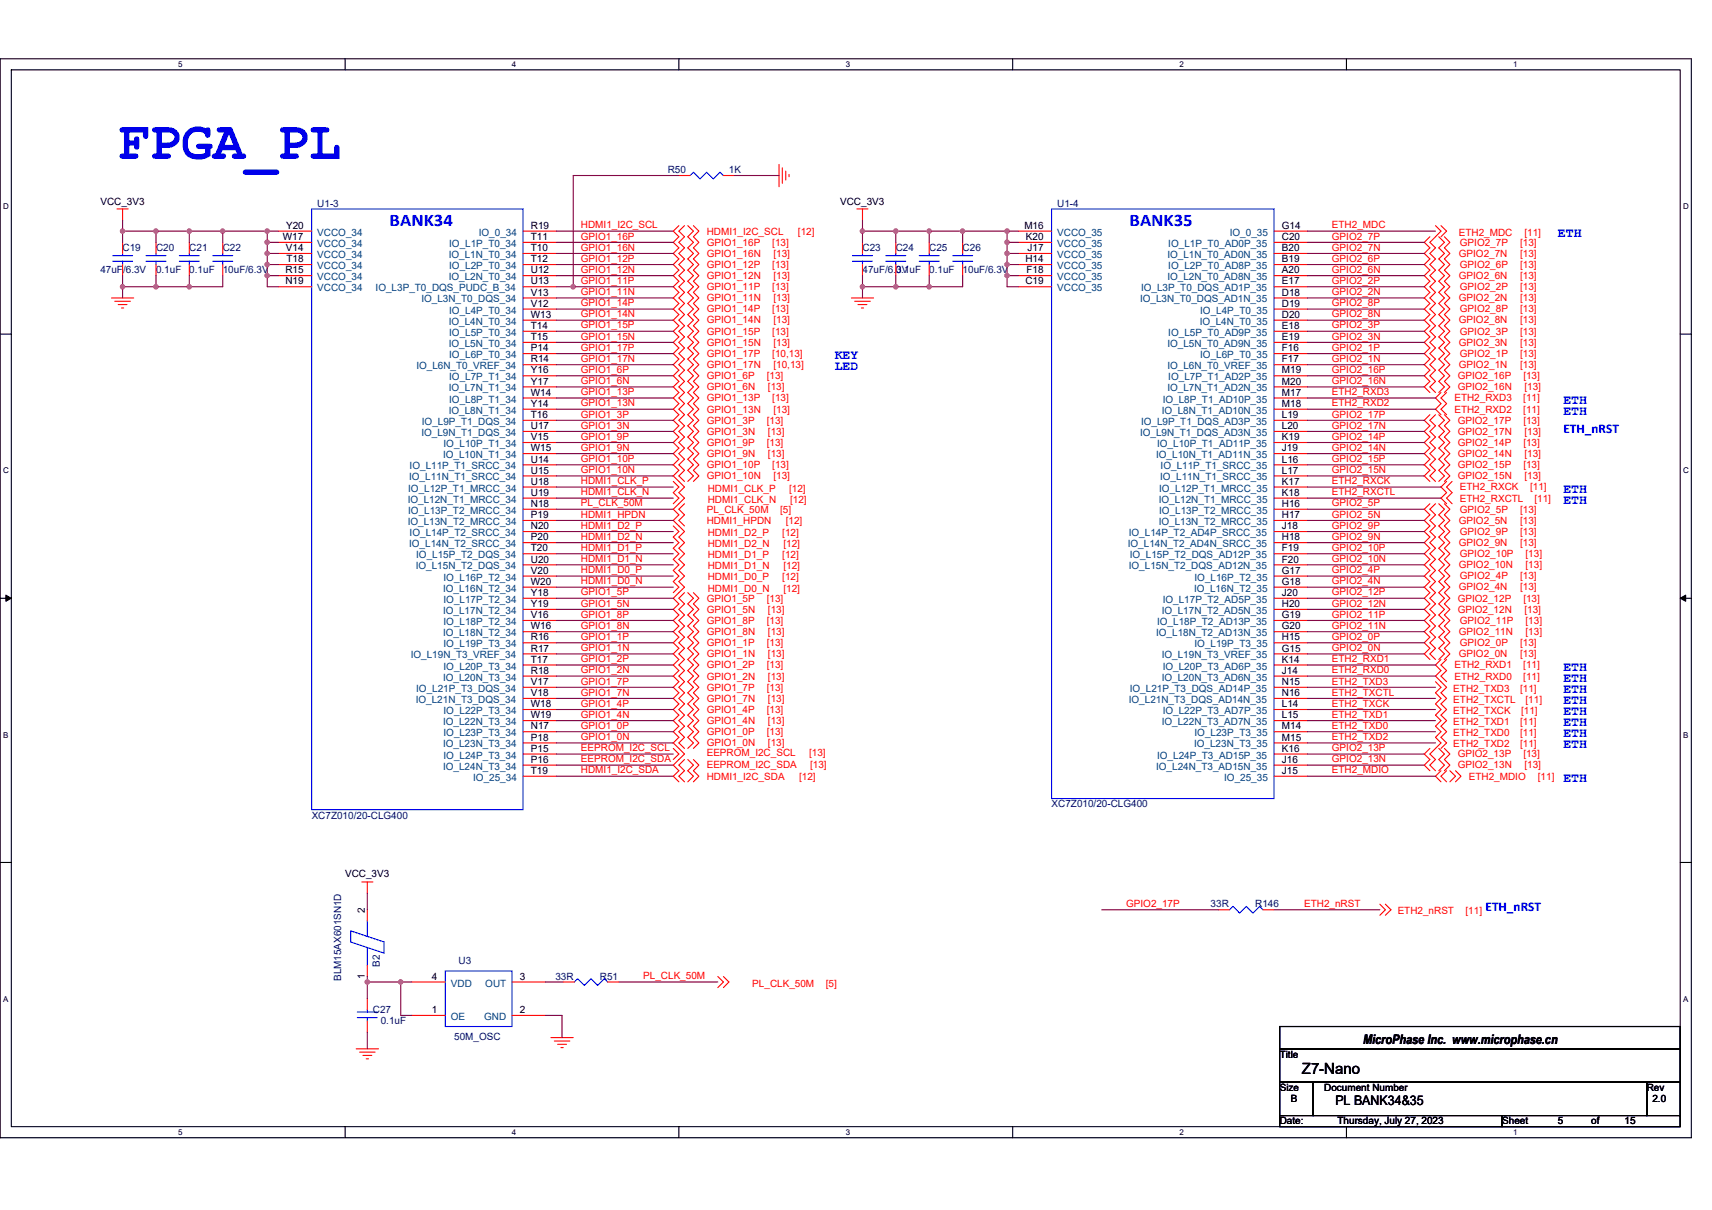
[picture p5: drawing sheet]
<svg xmlns="http://www.w3.org/2000/svg" width="297mm" height="210mm" viewBox="0 0 297 210" stroke-linecap="round" stroke-linejoin="round" font-family="sans-serif">
<defs><g id="words">
<text font-size="9.2" fill="#00f" x="20.3" y="27.6">FPGA_PL</text>
<g font-size="3.1" fill="#00f">
<text x="67.6" y="39.2">BANK34</text>
<text x="196" y="39.2">BANK35</text>
</g>
<text font-size="2.7" x="225.9" y="186.3">Z7-Nano</text>
<g font-size="2.3" fill="#00f">
<text x="270.3" y="41.1">ETH</text>
<text x="144.8" y="62.3">KEY</text>
<text x="144.8" y="64.2">LED</text>
<text x="271.2" y="70">ETH</text>
<text x="271.2" y="72">ETH</text>
<text x="271.2" y="75.1">ETH_nRST</text>
<text x="271.2" y="85.5">ETH</text>
<text x="271.2" y="87.4">ETH</text>
<text x="271.2" y="116.4">ETH</text>
<text x="271.2" y="118.3">ETH</text>
<text x="271.2" y="120.2">ETH</text>
<text x="271.2" y="122.2">ETH</text>
<text x="271.2" y="124.1">ETH</text>
<text x="271.2" y="126">ETH</text>
<text x="271.2" y="128">ETH</text>
<text x="271.2" y="129.9">ETH</text>
<text x="271.2" y="135.7">ETH</text>
<text x="257.7" y="158.1">ETH_nRST</text>
</g>
<g font-size="2.3">
<text x="236.5" y="181.1">MicroPhase Inc. www.microphase.cn</text>
<text x="231.7" y="191.8">PL BANK34&amp;35</text>
</g>
<g font-size="1.7">
<text x="17.4" y="35.5">VCC_3V3</text>
<text x="145.8" y="35.5">VCC_3V3</text>
<text x="49.1" y="41.7">W17</text>
<text x="49.6" y="39.7">Y20</text>
<text x="92.1" y="39.7">R19</text>
<text x="92.1" y="41.7">T11</text>
<text x="177.7" y="39.7">M16</text>
<text x="178" y="41.7">K20</text>
<text x="222.4" y="39.7">G14</text>
<text x="222.4" y="41.7">C20</text>
<text x="49.5" y="47.4">R15</text>
<text x="49.6" y="43.6">V14</text>
<text x="49.7" y="45.5">T18</text>
<text x="92.1" y="45.5">T12</text>
<text x="92.1" y="43.6">T10</text>
<text x="92.1" y="47.4">U12</text>
<text x="177.9" y="45.5">H14</text>
<text x="178.1" y="47.4">F18</text>
<text x="178.3" y="43.6">J17</text>
<text x="222.4" y="43.6">B20</text>
<text x="222.4" y="45.5">B19</text>
<text x="222.4" y="47.4">A20</text>
<text x="49.5" y="49.4">N19</text>
<text x="92.1" y="53.2">V12</text>
<text x="92.1" y="49.4">U13</text>
<text x="92.1" y="51.3">V13</text>
<text x="177.9" y="49.4">C19</text>
<text x="222.4" y="49.4">E17</text>
<text x="222.4" y="51.3">D18</text>
<text x="222.4" y="53.2">D19</text>
<text x="92.1" y="57.1">T14</text>
<text x="92.1" y="55.2">W13</text>
<text x="92.1" y="59">T15</text>
<text x="222.4" y="57.1">E18</text>
<text x="222.4" y="59">E19</text>
<text x="222.4" y="55.2">D20</text>
<text x="92.1" y="61">P14</text>
<text x="92.1" y="64.8">Y16</text>
<text x="92.1" y="62.9">R14</text>
<text x="222.4" y="61">F16</text>
<text x="222.4" y="62.9">F17</text>
<text x="222.4" y="64.8">M19</text>
<text x="92.1" y="68.7">W14</text>
<text x="92.1" y="66.7">Y17</text>
<text x="92.1" y="70.6">Y14</text>
<text x="222.4" y="68.7">M17</text>
<text x="222.4" y="70.6">M18</text>
<text x="222.4" y="66.7">M20</text>
<text x="92.1" y="72.5">T16</text>
<text x="92.1" y="74.5">U17</text>
<text x="92.1" y="76.4">V15</text>
<text x="222.4" y="72.5">L19</text>
<text x="222.4" y="74.5">L20</text>
<text x="222.4" y="76.4">K19</text>
<text x="92.1" y="82.2">U15</text>
<text x="92.1" y="78.3">W15</text>
<text x="92.1" y="80.3">U14</text>
<text x="222.4" y="82.2">L17</text>
<text x="222.4" y="80.3">L16</text>
<text x="222.4" y="78.3">J19</text>
<text x="92.1" y="84.1">U18</text>
<text x="92.1" y="88">N18</text>
<text x="92.1" y="86">U19</text>
<text x="92.1" y="89.9">P19</text>
<text x="222.4" y="84.1">K17</text>
<text x="222.4" y="88">H16</text>
<text x="222.4" y="86">K18</text>
<text x="222.4" y="89.9">H17</text>
<text x="92.1" y="93.8">P20</text>
<text x="92.1" y="91.8">N20</text>
<text x="92.1" y="95.7">T20</text>
<text x="222.4" y="91.8">J18</text>
<text x="222.4" y="95.7">F19</text>
<text x="222.4" y="93.8">H18</text>
<text x="92.1" y="97.6">U20</text>
<text x="92.1" y="101.5">W20</text>
<text x="92.1" y="99.6">V20</text>
<text x="222.4" y="97.6">F20</text>
<text x="222.4" y="101.5">G18</text>
<text x="222.4" y="99.6">G17</text>
<text x="92.1" y="105.3">Y19</text>
<text x="92.1" y="103.4">Y18</text>
<text x="92.1" y="107.3">V16</text>
<text x="222.4" y="103.4">J20</text>
<text x="222.4" y="105.3">H20</text>
<text x="222.4" y="107.3">G19</text>
<text x="92.1" y="113.1">R17</text>
<text x="92.1" y="109.2">W16</text>
<text x="92.1" y="111.1">R16</text>
<text x="222.4" y="113.1">G15</text>
<text x="222.4" y="109.2">G20</text>
<text x="222.4" y="111.1">H15</text>
<text x="92.1" y="116.9">R18</text>
<text x="92.1" y="118.9">V17</text>
<text x="92.1" y="115">T17</text>
<text x="222.4" y="115">K14</text>
<text x="222.4" y="116.9">J14</text>
<text x="222.4" y="118.9">N15</text>
<text x="92.1" y="120.8">V18</text>
<text x="92.1" y="124.7">W19</text>
<text x="92.1" y="122.7">W18</text>
<text x="222.4" y="122.7">L14</text>
<text x="222.4" y="124.7">L15</text>
<text x="222.4" y="120.8">N16</text>
<text x="92.1" y="128.5">P18</text>
<text x="92.1" y="126.6">N17</text>
<text x="92.1" y="130.5">P15</text>
<text x="222.4" y="128.5">M15</text>
<text x="222.4" y="130.5">K16</text>
<text x="222.4" y="126.6">M14</text>
<text x="92.1" y="132.4">P16</text>
<text x="92.1" y="134.3">T19</text>
<text x="222.4" y="132.4">J16</text>
<text x="222.4" y="134.3">J15</text>
<text x="59.9" y="152.3">VCC_3V3</text>
<text x="63.3" y="158.5" transform="rotate(-90 63.3 158.5)">2</text>
<text x="63.3" y="169.8" transform="rotate(-90 63.3 169.8)">1</text>
<text x="74.9" y="170">4</text>
<text x="90.2" y="170">3</text>
<text x="74.9" y="175.8">1</text>
<text x="90.2" y="175.8">2</text>
<text x="222" y="183.6">Title</text>
<text x="222" y="189.3">Size</text>
<text x="224" y="191.3">B</text>
<text x="229.8" y="189.3">Document Number</text>
<text x="285.7" y="189.3">Rev</text>
<text x="286.7" y="191.3">2.0</text>
<text x="222" y="195.1">Date:</text>
<text x="232.1" y="195.1">Thursday, July 27, 2023</text>
<text x="260.6" y="195.1">Sheet</text>
<text x="270.3" y="195.1">5</text>
<text x="276.1" y="195.1">of</text>
<text x="281.9" y="195.1">15</text>
</g>
<g font-size="1.7" fill="#000080">
<text x="55.1" y="35.9">U1-3</text>
<text x="115.9" y="30.1">R50</text>
<text x="126.5" y="30.1">1K</text>
<text x="183.4" y="35.9">U1-4</text>
<text x="17.4" y="47.5">47uF/6.3V</text>
<text x="21.3" y="43.6">C19</text>
<text x="27.1" y="43.6">C20</text>
<text x="27.1" y="47.5">0.1uF</text>
<text x="32.8" y="43.6">C21</text>
<text x="32.8" y="47.5">0.1uF</text>
<text x="38.6" y="43.6">C22</text>
<text x="38.6" y="47.5">10uF/6.3V</text>
<text x="149.6" y="43.6">C23</text>
<text x="149.6" y="47.5">47uF/6.3V</text>
<text x="155.4" y="43.6">C24</text>
<text x="155.4" y="47.5">0.1uF</text>
<text x="161.2" y="43.6">C25</text>
<text x="161.2" y="47.5">0.1uF</text>
<text x="167" y="43.6">C26</text>
<text x="167" y="47.5">10uF/6.3V</text>
<text x="54.1" y="142">XC7Z010/20-CLG400</text>
<text x="182.5" y="140.1">XC7Z010/20-CLG400</text>
<text x="210.1" y="157.5">33R</text>
<text x="217.8" y="157.5">R146</text>
<text x="65.9" y="167.7" transform="rotate(-90 65.9 167.7)">B2</text>
<text x="79.6" y="167.3">U3</text>
<text x="59.2" y="170.2" transform="rotate(-90 59.2 170.2)">BLM15AX601SN1D</text>
<text x="96.4" y="170">33R</text>
<text x="104.1" y="170">R51</text>
<text x="64.7" y="175.8">C27</text>
<text x="66.1" y="177.8">0.1uF</text>
<text x="78.8" y="180.5">50M_OSC</text>
</g>
<g font-size="1.7" fill="#004080">
<text x="55.1" y="40.9">VCCO_34</text>
<text x="83.1" y="40.9">IO_0_34</text>
<text x="183.4" y="40.9">VCCO_35</text>
<text x="213.4" y="40.9">IO_0_35</text>
<text x="55.1" y="42.8">VCCO_34</text>
<text x="55.1" y="44.8">VCCO_34</text>
<text x="55.1" y="46.7">VCCO_34</text>
<text x="77.8" y="44.8">IO_L1N_T0_34</text>
<text x="77.9" y="42.8">IO_L1P_T0_34</text>
<text x="77.9" y="46.7">IO_L2P_T0_34</text>
<text x="183.4" y="42.8">VCCO_35</text>
<text x="183.4" y="44.8">VCCO_35</text>
<text x="183.4" y="46.7">VCCO_35</text>
<text x="202.5" y="44.8">IO_L1N_T0_AD0N_35</text>
<text x="202.7" y="42.8">IO_L1P_T0_AD0P_35</text>
<text x="202.7" y="46.7">IO_L2P_T0_AD8P_35</text>
<text x="55.1" y="48.6">VCCO_34</text>
<text x="55.1" y="50.5">VCCO_34</text>
<text x="65.2" y="50.5">IO_L3P_T0_DQS_PUDC_B_34</text>
<text x="73.1" y="52.5">IO_L3N_T0_DQS_34</text>
<text x="77.8" y="48.6">IO_L2N_T0_34</text>
<text x="183.4" y="48.6">VCCO_35</text>
<text x="183.4" y="50.5">VCCO_35</text>
<text x="197.8" y="52.5">IO_L3N_T0_DQS_AD1N_35</text>
<text x="198" y="50.5">IO_L3P_T0_DQS_AD1P_35</text>
<text x="202.5" y="48.6">IO_L2N_T0_AD8N_35</text>
<text x="77.8" y="56.3">IO_L4N_T0_34</text>
<text x="77.9" y="54.4">IO_L4P_T0_34</text>
<text x="77.9" y="58.3">IO_L5P_T0_34</text>
<text x="202.7" y="58.3">IO_L5P_T0_AD9P_35</text>
<text x="208.1" y="56.3">IO_L4N_T0_35</text>
<text x="208.2" y="54.4">IO_L4P_T0_35</text>
<text x="72.2" y="64.1">IO_L6N_T0_VREF_34</text>
<text x="77.8" y="60.2">IO_L5N_T0_34</text>
<text x="77.9" y="62.1">IO_L6P_T0_34</text>
<text x="77.9" y="66">IO_L7P_T1_34</text>
<text x="202.5" y="60.2">IO_L5N_T0_AD9N_35</text>
<text x="202.5" y="64.1">IO_L6N_T0_VREF_35</text>
<text x="202.7" y="66">IO_L7P_T1_AD2P_35</text>
<text x="208.2" y="62.1">IO_L6P_T0_35</text>
<text x="77.8" y="67.9">IO_L7N_T1_34</text>
<text x="77.8" y="71.8">IO_L8N_T1_34</text>
<text x="77.9" y="69.8">IO_L8P_T1_34</text>
<text x="201.6" y="71.8">IO_L8N_T1_AD10N_35</text>
<text x="201.7" y="69.8">IO_L8P_T1_AD10P_35</text>
<text x="202.5" y="67.9">IO_L7N_T1_AD2N_35</text>
<text x="73.1" y="75.6">IO_L9N_T1_DQS_34</text>
<text x="73.2" y="73.7">IO_L9P_T1_DQS_34</text>
<text x="77" y="77.6">IO_L10P_T1_34</text>
<text x="197.8" y="75.6">IO_L9N_T1_DQS_AD3N_35</text>
<text x="198" y="73.7">IO_L9P_T1_DQS_AD3P_35</text>
<text x="200.8" y="77.6">IO_L10P_T1_AD11P_35</text>
<text x="71" y="83.4">IO_L11N_T1_SRCC_34</text>
<text x="71.1" y="81.4">IO_L11P_T1_SRCC_34</text>
<text x="76.9" y="79.5">IO_L10N_T1_34</text>
<text x="200.6" y="79.5">IO_L10N_T1_AD11N_35</text>
<text x="201.3" y="83.4">IO_L11N_T1_SRCC_35</text>
<text x="201.4" y="81.4">IO_L11P_T1_SRCC_35</text>
<text x="70.7" y="87.2">IO_L12N_T1_MRCC_34</text>
<text x="70.8" y="85.3">IO_L12P_T1_MRCC_34</text>
<text x="70.8" y="89.2">IO_L13P_T2_MRCC_34</text>
<text x="201" y="87.2">IO_L12N_T1_MRCC_35</text>
<text x="201.1" y="85.3">IO_L12P_T1_MRCC_35</text>
<text x="201.1" y="89.2">IO_L13P_T2_MRCC_35</text>
<text x="70.7" y="91.1">IO_L13N_T2_MRCC_34</text>
<text x="71" y="95">IO_L14N_T2_SRCC_34</text>
<text x="71.1" y="93">IO_L14P_T2_SRCC_34</text>
<text x="195.7" y="95">IO_L14N_T2_AD4N_SRCC_35</text>
<text x="195.9" y="93">IO_L14P_T2_AD4P_SRCC_35</text>
<text x="201" y="91.1">IO_L13N_T2_MRCC_35</text>
<text x="72.1" y="98.8">IO_L15N_T2_DQS_34</text>
<text x="72.2" y="96.9">IO_L15P_T2_DQS_34</text>
<text x="77" y="100.8">IO_L16P_T2_34</text>
<text x="195.9" y="98.8">IO_L15N_T2_DQS_AD12N_35</text>
<text x="196" y="96.9">IO_L15P_T2_DQS_AD12P_35</text>
<text x="207.3" y="100.8">IO_L16P_T2_35</text>
<text x="76.9" y="102.7">IO_L16N_T2_34</text>
<text x="76.9" y="106.5">IO_L17N_T2_34</text>
<text x="77" y="104.6">IO_L17P_T2_34</text>
<text x="201.6" y="106.5">IO_L17N_T2_AD5N_35</text>
<text x="201.7" y="104.6">IO_L17P_T2_AD5P_35</text>
<text x="207.2" y="102.7">IO_L16N_T2_35</text>
<text x="76.9" y="110.4">IO_L18N_T2_34</text>
<text x="77" y="108.5">IO_L18P_T2_34</text>
<text x="77" y="112.3">IO_L19P_T3_34</text>
<text x="200.6" y="110.4">IO_L18N_T2_AD13N_35</text>
<text x="200.8" y="108.5">IO_L18P_T2_AD13P_35</text>
<text x="207.3" y="112.3">IO_L19P_T3_35</text>
<text x="71.3" y="114.3">IO_L19N_T3_VREF_34</text>
<text x="76.9" y="118.1">IO_L20N_T3_34</text>
<text x="77" y="116.2">IO_L20P_T3_34</text>
<text x="201.6" y="114.3">IO_L19N_T3_VREF_35</text>
<text x="201.6" y="118.1">IO_L20N_T3_AD6N_35</text>
<text x="201.7" y="116.2">IO_L20P_T3_AD6P_35</text>
<text x="72.1" y="122">IO_L21N_T3_DQS_34</text>
<text x="72.2" y="120.1">IO_L21P_T3_DQS_34</text>
<text x="76.9" y="125.8">IO_L22N_T3_34</text>
<text x="77" y="123.9">IO_L22P_T3_34</text>
<text x="195.9" y="122">IO_L21N_T3_DQS_AD14N_35</text>
<text x="196" y="120.1">IO_L21P_T3_DQS_AD14P_35</text>
<text x="201.6" y="125.8">IO_L22N_T3_AD7N_35</text>
<text x="201.7" y="123.9">IO_L22P_T3_AD7P_35</text>
<text x="76.9" y="129.7">IO_L23N_T3_34</text>
<text x="77" y="127.8">IO_L23P_T3_34</text>
<text x="77" y="131.6">IO_L24P_T3_34</text>
<text x="200.8" y="131.6">IO_L24P_T3_AD15P_35</text>
<text x="207.2" y="129.7">IO_L23N_T3_35</text>
<text x="207.3" y="127.8">IO_L23P_T3_35</text>
<text x="76.9" y="133.6">IO_L24N_T3_34</text>
<text x="82.1" y="135.5">IO_25_34</text>
<text x="200.6" y="133.6">IO_L24N_T3_AD15N_35</text>
<text x="212.4" y="135.5">IO_25_35</text>
<text x="78.2" y="171.2">VDD</text>
<text x="84.2" y="171.2">OUT</text>
<text x="78.2" y="177">OE</text>
<text x="84" y="177">GND</text>
</g>
<g font-size="1.7" fill="#f00">
<text x="100.8" y="39.6">HDMI1_I2C_SCL</text>
<text x="100.8" y="41.6">GPIO1_16P</text>
<text x="122.6" y="40.7">HDMI1_I2C_SCL</text>
<text x="138.4" y="40.7">[12]</text>
<text x="231.1" y="39.6">ETH2_MDC</text>
<text x="231.1" y="41.6">GPIO2_7P</text>
<text x="253.1" y="40.9">ETH2_MDC</text>
<text x="264.5" y="40.9">[11]</text>
<text x="100.8" y="43.5">GPIO1_16N</text>
<text x="100.8" y="45.4">GPIO1_12P</text>
<text x="100.8" y="47.3">GPIO1_12N</text>
<text x="122.6" y="42.6">GPIO1_16P</text>
<text x="122.6" y="44.6">GPIO1_16N</text>
<text x="122.6" y="46.5">GPIO1_12P</text>
<text x="134" y="42.6">[13]</text>
<text x="134" y="46.5">[13]</text>
<text x="134.2" y="44.6">[13]</text>
<text x="231.1" y="45.4">GPIO2_6P</text>
<text x="231.1" y="47.3">GPIO2_6N</text>
<text x="231.1" y="43.5">GPIO2_7N</text>
<text x="253.1" y="44.6">GPIO2_7N</text>
<text x="253.3" y="46.5">GPIO2_6P</text>
<text x="253.3" y="42.6">GPIO2_7P</text>
<text x="263.7" y="44.6">[13]</text>
<text x="263.7" y="46.5">[13]</text>
<text x="263.7" y="42.6">[13]</text>
<text x="100.8" y="51.2">GPIO1_11N</text>
<text x="100.8" y="53.1">GPIO1_14P</text>
<text x="100.8" y="49.3">GPIO1_11P</text>
<text x="122.6" y="48.4">GPIO1_12N</text>
<text x="122.6" y="50.4">GPIO1_11P</text>
<text x="122.6" y="52.3">GPIO1_11N</text>
<text x="134" y="50.4">[13]</text>
<text x="134.2" y="48.4">[13]</text>
<text x="134.2" y="52.3">[13]</text>
<text x="231.1" y="53.1">GPIO2_8P</text>
<text x="231.1" y="49.3">GPIO2_2P</text>
<text x="231.1" y="51.2">GPIO2_2N</text>
<text x="253.1" y="52.3">GPIO2_2N</text>
<text x="253.1" y="48.4">GPIO2_6N</text>
<text x="253.3" y="50.4">GPIO2_2P</text>
<text x="263.7" y="52.3">[13]</text>
<text x="263.7" y="48.4">[13]</text>
<text x="263.7" y="50.4">[13]</text>
<text x="100.8" y="55.1">GPIO1_14N</text>
<text x="100.8" y="57">GPIO1_15P</text>
<text x="100.8" y="58.9">GPIO1_15N</text>
<text x="122.6" y="54.2">GPIO1_14P</text>
<text x="122.6" y="56.1">GPIO1_14N</text>
<text x="122.6" y="58.1">GPIO1_15P</text>
<text x="134" y="54.2">[13]</text>
<text x="134" y="58.1">[13]</text>
<text x="134.2" y="56.1">[13]</text>
<text x="231.1" y="58.9">GPIO2_3N</text>
<text x="231.1" y="57">GPIO2_3P</text>
<text x="231.1" y="55.1">GPIO2_8N</text>
<text x="253.1" y="56.1">GPIO2_8N</text>
<text x="253.3" y="58.1">GPIO2_3P</text>
<text x="253.3" y="54.2">GPIO2_8P</text>
<text x="263.7" y="56.1">[13]</text>
<text x="263.7" y="58.1">[13]</text>
<text x="263.7" y="54.2">[13]</text>
<text x="100.8" y="60.9">GPIO1_17P</text>
<text x="100.8" y="62.8">GPIO1_17N</text>
<text x="100.8" y="64.7">GPIO1_6P</text>
<text x="122.6" y="60">GPIO1_15N</text>
<text x="122.6" y="61.9">GPIO1_17P</text>
<text x="122.6" y="63.9">GPIO1_17N</text>
<text x="122.6" y="65.8">GPIO1_6P</text>
<text x="133" y="65.8">[13]</text>
<text x="134" y="61.9">[10,13]</text>
<text x="134.2" y="60">[13]</text>
<text x="134.2" y="63.9">[10,13]</text>
<text x="231.1" y="64.7">GPIO2_16P</text>
<text x="231.1" y="60.9">GPIO2_1P</text>
<text x="231.1" y="62.8">GPIO2_1N</text>
<text x="252.9" y="65.8">GPIO2_16P</text>
<text x="253.1" y="63.9">GPIO2_1N</text>
<text x="253.1" y="60">GPIO2_3N</text>
<text x="253.3" y="61.9">GPIO2_1P</text>
<text x="263.7" y="63.9">[13]</text>
<text x="263.7" y="60">[13]</text>
<text x="263.7" y="61.9">[13]</text>
<text x="264.3" y="65.8">[13]</text>
<text x="100.8" y="66.7">GPIO1_6N</text>
<text x="100.8" y="68.6">GPIO1_13P</text>
<text x="100.8" y="70.5">GPIO1_13N</text>
<text x="122.6" y="67.7">GPIO1_6N</text>
<text x="122.6" y="69.7">GPIO1_13P</text>
<text x="122.6" y="71.6">GPIO1_13N</text>
<text x="133.2" y="67.7">[13]</text>
<text x="134" y="69.7">[13]</text>
<text x="134.2" y="71.6">[13]</text>
<text x="231.1" y="70.5">ETH2_RXD2</text>
<text x="231.1" y="68.6">ETH2_RXD3</text>
<text x="231.1" y="66.7">GPIO2_16N</text>
<text x="252.3" y="71.6">ETH2_RXD2</text>
<text x="252.3" y="69.7">ETH2_RXD3</text>
<text x="252.9" y="67.7">GPIO2_16N</text>
<text x="264.3" y="71.6">[11]</text>
<text x="264.3" y="69.7">[11]</text>
<text x="264.5" y="67.7">[13]</text>
<text x="100.8" y="72.5">GPIO1_3P</text>
<text x="100.8" y="74.4">GPIO1_3N</text>
<text x="100.8" y="76.3">GPIO1_9P</text>
<text x="122.6" y="73.5">GPIO1_3P</text>
<text x="122.6" y="75.4">GPIO1_3N</text>
<text x="122.6" y="77.4">GPIO1_9P</text>
<text x="133" y="73.5">[13]</text>
<text x="133" y="77.4">[13]</text>
<text x="133.2" y="75.4">[13]</text>
<text x="231.1" y="76.3">GPIO2_14P</text>
<text x="231.1" y="72.5">GPIO2_17P</text>
<text x="231.1" y="74.4">GPIO2_17N</text>
<text x="252.9" y="77.4">GPIO2_14P</text>
<text x="252.9" y="73.5">GPIO2_17P</text>
<text x="252.9" y="75.4">GPIO2_17N</text>
<text x="264.3" y="77.4">[13]</text>
<text x="264.3" y="73.5">[13]</text>
<text x="264.5" y="75.4">[13]</text>
<text x="100.8" y="78.2">GPIO1_9N</text>
<text x="100.8" y="80.2">GPIO1_10P</text>
<text x="100.8" y="82.1">GPIO1_10N</text>
<text x="122.6" y="79.3">GPIO1_9N</text>
<text x="122.6" y="81.2">GPIO1_10P</text>
<text x="122.6" y="83.2">GPIO1_10N</text>
<text x="133.2" y="79.3">[13]</text>
<text x="134" y="81.2">[13]</text>
<text x="134.2" y="83.2">[13]</text>
<text x="231.1" y="80.2">GPIO2_15P</text>
<text x="231.1" y="82.1">GPIO2_15N</text>
<text x="231.1" y="78.2">GPIO2_14N</text>
<text x="252.9" y="81.2">GPIO2_15P</text>
<text x="252.9" y="83.2">GPIO2_15N</text>
<text x="252.9" y="79.3">GPIO2_14N</text>
<text x="264.3" y="81.2">[13]</text>
<text x="264.5" y="83.2">[13]</text>
<text x="264.5" y="79.3">[13]</text>
<text x="100.8" y="87.9">PL_CLK_50M</text>
<text x="100.8" y="89.8">HDMI1_HPDN</text>
<text x="100.8" y="86">HDMI1_CLK_N</text>
<text x="100.8" y="84">HDMI1_CLK_P</text>
<text x="122.6" y="89">PL_CLK_50M</text>
<text x="122.8" y="85.3">HDMI1_CLK_P</text>
<text x="122.8" y="87.2">HDMI1_CLK_N</text>
<text x="135.4" y="89">[5]</text>
<text x="136.9" y="85.3">[12]</text>
<text x="137.1" y="87.2">[12]</text>
<text x="231.1" y="84">ETH2_RXCK</text>
<text x="231.1" y="86">ETH2_RXCTL</text>
<text x="231.1" y="87.9">GPIO2_5P</text>
<text x="231.1" y="89.8">GPIO2_5N</text>
<text x="253.3" y="85.1">ETH2_RXCK</text>
<text x="253.3" y="87">ETH2_RXCTL</text>
<text x="253.3" y="89">GPIO2_5P</text>
<text x="263.7" y="89">[13]</text>
<text x="265.5" y="85.1">[11]</text>
<text x="266.2" y="87">[11]</text>
<text x="100.8" y="91.8">HDMI1_D2_P</text>
<text x="100.8" y="93.7">HDMI1_D2_N</text>
<text x="100.8" y="95.6">HDMI1_D1_P</text>
<text x="122.6" y="90.9">HDMI1_HPDN</text>
<text x="122.8" y="93">HDMI1_D2_P</text>
<text x="122.8" y="95">HDMI1_D2_N</text>
<text x="135.7" y="93">[12]</text>
<text x="135.9" y="95">[12]</text>
<text x="136.3" y="90.9">[12]</text>
<text x="231.1" y="95.6">GPIO2_10P</text>
<text x="231.1" y="91.8">GPIO2_9P</text>
<text x="231.1" y="93.7">GPIO2_9N</text>
<text x="253.1" y="90.9">GPIO2_5N</text>
<text x="253.1" y="94.7">GPIO2_9N</text>
<text x="253.3" y="92.8">GPIO2_9P</text>
<text x="263.7" y="90.9">[13]</text>
<text x="263.7" y="94.7">[13]</text>
<text x="263.7" y="92.8">[13]</text>
<text x="100.8" y="97.5">HDMI1_D1_N</text>
<text x="100.8" y="99.5">HDMI1_D0_P</text>
<text x="100.8" y="101.4">HDMI1_D0_N</text>
<text x="122.8" y="96.9">HDMI1_D1_P</text>
<text x="122.8" y="98.8">HDMI1_D1_N</text>
<text x="122.8" y="100.7">HDMI1_D0_P</text>
<text x="135.7" y="96.9">[12]</text>
<text x="135.7" y="100.7">[12]</text>
<text x="135.9" y="98.8">[12]</text>
<text x="231.1" y="99.5">GPIO2_4P</text>
<text x="231.1" y="101.4">GPIO2_4N</text>
<text x="231.1" y="97.5">GPIO2_10N</text>
<text x="253.1" y="98.6">GPIO2_10N</text>
<text x="253.3" y="100.5">GPIO2_4P</text>
<text x="253.3" y="96.7">GPIO2_10P</text>
<text x="263.7" y="100.5">[13]</text>
<text x="264.7" y="98.6">[13]</text>
<text x="264.7" y="96.7">[13]</text>
<text x="100.8" y="105.3">GPIO1_5N</text>
<text x="100.8" y="103.3">GPIO1_5P</text>
<text x="100.8" y="107.2">GPIO1_8P</text>
<text x="122.6" y="106.3">GPIO1_5N</text>
<text x="122.6" y="104.4">GPIO1_5P</text>
<text x="122.8" y="102.7">HDMI1_D0_N</text>
<text x="133" y="104.4">[13]</text>
<text x="133.2" y="106.3">[13]</text>
<text x="135.9" y="102.7">[12]</text>
<text x="231.1" y="107.2">GPIO2_11P</text>
<text x="231.1" y="103.3">GPIO2_12P</text>
<text x="231.1" y="105.3">GPIO2_12N</text>
<text x="252.9" y="104.4">GPIO2_12P</text>
<text x="252.9" y="106.3">GPIO2_12N</text>
<text x="253.1" y="102.5">GPIO2_4N</text>
<text x="263.7" y="102.5">[13]</text>
<text x="264.3" y="104.4">[13]</text>
<text x="264.5" y="106.3">[13]</text>
<text x="100.8" y="109.1">GPIO1_8N</text>
<text x="100.8" y="111.1">GPIO1_1P</text>
<text x="100.8" y="113">GPIO1_1N</text>
<text x="122.6" y="108.3">GPIO1_8P</text>
<text x="122.6" y="110.2">GPIO1_8N</text>
<text x="122.6" y="112.1">GPIO1_1P</text>
<text x="133" y="108.3">[13]</text>
<text x="133" y="112.1">[13]</text>
<text x="133.2" y="110.2">[13]</text>
<text x="231.1" y="111.1">GPIO2_0P</text>
<text x="231.1" y="113">GPIO2_0N</text>
<text x="231.1" y="109.1">GPIO2_11N</text>
<text x="253.1" y="110.2">GPIO2_11N</text>
<text x="253.3" y="112.1">GPIO2_0P</text>
<text x="253.3" y="108.3">GPIO2_11P</text>
<text x="263.7" y="112.1">[13]</text>
<text x="264.7" y="110.2">[13]</text>
<text x="264.7" y="108.3">[13]</text>
<text x="100.8" y="114.9">GPIO1_2P</text>
<text x="100.8" y="116.8">GPIO1_2N</text>
<text x="100.8" y="118.8">GPIO1_7P</text>
<text x="122.6" y="114">GPIO1_1N</text>
<text x="122.6" y="116">GPIO1_2P</text>
<text x="122.6" y="117.9">GPIO1_2N</text>
<text x="122.6" y="119.8">GPIO1_7P</text>
<text x="133" y="116">[13]</text>
<text x="133" y="119.8">[13]</text>
<text x="133.2" y="114">[13]</text>
<text x="133.2" y="117.9">[13]</text>
<text x="231.1" y="118.8">ETH2_TXD3</text>
<text x="231.1" y="116.8">ETH2_RXD0</text>
<text x="231.1" y="114.9">ETH2_RXD1</text>
<text x="252.3" y="117.9">ETH2_RXD0</text>
<text x="252.3" y="116">ETH2_RXD1</text>
<text x="253.1" y="114">GPIO2_0N</text>
<text x="263.7" y="114">[13]</text>
<text x="264.3" y="117.9">[11]</text>
<text x="264.3" y="116">[11]</text>
<text x="100.8" y="120.7">GPIO1_7N</text>
<text x="100.8" y="122.6">GPIO1_4P</text>
<text x="100.8" y="124.6">GPIO1_4N</text>
<text x="122.6" y="121.8">GPIO1_7N</text>
<text x="122.6" y="123.7">GPIO1_4P</text>
<text x="122.6" y="125.6">GPIO1_4N</text>
<text x="133" y="123.7">[13]</text>
<text x="133.2" y="121.8">[13]</text>
<text x="133.2" y="125.6">[13]</text>
<text x="231.1" y="124.6">ETH2_TXD1</text>
<text x="231.1" y="120.7">ETH2_TXCTL</text>
<text x="231.1" y="122.6">ETH2_TXCK</text>
<text x="252.2" y="125.8">ETH2_TXD1</text>
<text x="252.2" y="120">ETH2_TXD3</text>
<text x="252.2" y="122">ETH2_TXCTL</text>
<text x="252.2" y="123.9">ETH2_TXCK</text>
<text x="263.7" y="125.8">[11]</text>
<text x="263.7" y="120">[11]</text>
<text x="263.9" y="123.9">[11]</text>
<text x="264.7" y="122">[11]</text>
<text x="100.8" y="130.4">EEPROM_I2C_SCL</text>
<text x="100.8" y="126.5">GPIO1_0P</text>
<text x="100.8" y="128.4">GPIO1_0N</text>
<text x="122.6" y="131.2">EEPROM_I2C_SCL</text>
<text x="122.6" y="127.6">GPIO1_0P</text>
<text x="122.6" y="129.5">GPIO1_0N</text>
<text x="133" y="127.6">[13]</text>
<text x="133.2" y="129.5">[13]</text>
<text x="140.4" y="131.2">[13]</text>
<text x="231.1" y="128.4">ETH2_TXD2</text>
<text x="231.1" y="126.5">ETH2_TXD0</text>
<text x="231.1" y="130.4">GPIO2_13P</text>
<text x="252.2" y="129.7">ETH2_TXD2</text>
<text x="252.2" y="127.8">ETH2_TXD0</text>
<text x="252.9" y="131.4">GPIO2_13P</text>
<text x="263.7" y="129.7">[11]</text>
<text x="263.7" y="127.8">[11]</text>
<text x="264.3" y="131.4">[13]</text>
<text x="100.8" y="132.3">EEPROM_I2C_SDA</text>
<text x="100.8" y="134.2">HDMI1_I2C_SDA</text>
<text x="122.6" y="133.3">EEPROM_I2C_SDA</text>
<text x="122.6" y="135.3">HDMI1_I2C_SDA</text>
<text x="138.6" y="135.3">[12]</text>
<text x="140.6" y="133.3">[13]</text>
<text x="231.1" y="134.2">ETH2_MDIO</text>
<text x="231.1" y="132.3">GPIO2_13N</text>
<text x="252.9" y="133.3">GPIO2_13N</text>
<text x="254.8" y="135.3">ETH2_MDIO</text>
<text x="264.5" y="133.3">[13]</text>
<text x="266.8" y="135.3">[11]</text>
<text x="195.4" y="157.4">GPIO2_17P</text>
<text x="226.3" y="157.4">ETH2_nRST</text>
<text x="242.5" y="158.6">ETH2_nRST</text>
<text x="254.3" y="158.6">[11]</text>
<text x="111.6" y="169.9">PL_CLK_50M</text>
<text x="130.5" y="171.2">PL_CLK_50M</text>
<text x="143.3" y="171.2">[5]</text>
</g>
<g font-size="1.4">
<text x="30.9" y="11.7">5</text>
<text x="88.8" y="11.7">4</text>
<text x="146.7" y="11.7">3</text>
<text x="204.7" y="11.7">2</text>
<text x="262.6" y="11.7">1</text>
<text x=".5" y="36.3">D</text>
<text x="292" y="36.3">D</text>
<text x=".5" y="82.1">C</text>
<text x="292" y="82.1">C</text>
<text x=".5" y="128">B</text>
<text x="292" y="128">B</text>
<text x=".5" y="173.8">A</text>
<text x="292" y="173.8">A</text>
<text x="30.9" y="197">5</text>
<text x="88.8" y="197">4</text>
<text x="146.7" y="197">3</text>
<text x="204.7" y="197">2</text>
<text x="262.6" y="197">1</text>
</g>
</g></defs>
<path d="M0 10.2h293.5v187.2h-293.5zM2 12.1h289.5v183.4h-289.5z" fill="none" stroke="#000" stroke-width=".19"/>
<g fill="#fff">
<path d="M30.9 10.4h.8v1.6h-.8z"/>
<path d="M30.9 195.7h.8v1.6h-.8z"/>
</g>
<path d="M59.9 10.2v1.9M59.9 195.5v1.9" fill="none" stroke="#000" stroke-width=".19"/>
<g fill="#fff">
<path d="M88.8 10.4h.8v1.6h-.8z"/>
<path d="M88.8 195.7h.8v1.6h-.8z"/>
</g>
<path d="M117.8 10.2v1.9M117.8 195.5v1.9" fill="none" stroke="#000" stroke-width=".19"/>
<g fill="#fff">
<path d="M146.7 10.4h.8v1.6h-.8z"/>
<path d="M146.7 195.7h.8v1.6h-.8z"/>
</g>
<path d="M175.7 10.2v1.9M175.7 195.5v1.9" fill="none" stroke="#000" stroke-width=".19"/>
<g fill="#fff">
<path d="M204.7 10.4h.7v1.6h-.7z"/>
<path d="M204.7 195.7h.7v1.6h-.7z"/>
</g>
<path d="M233.6 10.2v1.9M233.6 195.5v1.9" fill="none" stroke="#000" stroke-width=".19"/>
<g fill="#fff">
<path d="M262.6 10.4h.7v1.6h-.7z"/>
<path d="M262.6 195.7h.7v1.6h-.7z"/>
<path d="M.5 35.1h1v1.5h-1z"/>
<path d="M292 35.1h1v1.5h-1z"/>
<path d="M.5 80.9h1v1.5h-1z"/>
<path d="M292 80.9h1v1.5h-1z"/>
</g>
<path d="M0 58h2M291.5 58h2" fill="none" stroke="#000" stroke-width=".19"/>
<g fill="#fff">
<path d="M.5 126.7h.9v1.6h-.9z"/>
<path d="M292 126.7h.9v1.6h-.9z"/>
</g>
<path d="M0 103.8h2M291.5 103.8h2" fill="none" stroke="#000" stroke-width=".19"/>
<path d="M1 103.3l1 .5-1 .6zM291.5 103.8l1-.5v1.1z" fill="#000" stroke="#000" stroke-width=".17"/>
<g fill="#fff">
<path d="M.5 172.6h.9v1.5h-.9z"/>
<path d="M292 172.6h.9v1.5h-.9z"/>
</g>
<path d="M0 149.7h2M291.5 149.7h2M222 178.1h69.5v3.9h-69.5zM222 182h69.5v5.8h-69.5zM222 187.8h5.8v5.8h-5.8zM222 193.6h38.6v1.9h-38.6zM227.8 187.8h57.9v5.8h-57.9zM260.6 193.6h30.9v1.9h-30.9zM285.7 187.8h5.8v5.8h-5.8z" fill="none" stroke="#000" stroke-width=".19"/>
<g fill="none" stroke="#f00" stroke-width=".19">
<path d="M20.3 36.3h1.9M21.3 36.3v1.9M117.8 30.5h1.9M117.8 39.2l-1 .9 1 1-1 1 1 .9-1 1 1 .9-1 1 1 1-1 .9 1 1-1 1 1 .9-1 1 1 1-1 .9 1 1-1 1 1 .9-1 1 1 1-1 .9 1 1-1 1 1 .9-1 1 1 .9-1 1 1 1-1 .9 1 1-1 1 1 .9-1 1 1 1-1 .9 1 1-1 1 1 .9-1 1 1 1-1 .9 1 1-1 1 1 .9-1 1 2 1.9-1 1 1 .9-2 2 1 .9-1 1 2 1.9-1 1 1 1-1 .9 1 1-1 1 1 .9-1 1 1 1-1 .9 1 1-2 1.9 1 1-1 .9 1 1-1 1 1 .9-1 1 1 1-1 .9 1 1-1 1 1 .9-1 1 1 1-1 .9 1 1-1 1 1 .9-1 1 1 1-1 .9 1 1-1 1 1 .9-1 1 1 1-1 .9 2 2-2 1.9 1 1-1 .9 1 1M118.8 39.2l-1 .9 1 1-1 1 1 .9-1 1 1 .9-1 1 1 1-1 .9 1 1-1 1 1 .9-1 1 1 1-1 .9 1 1-1 1 1 .9-1 1 1 1-1 .9 1 1-1 1 1 .9-1 1 1 .9-1 1 1 1-1 .9 1 1-1 1 1 .9-1 1 1 1-1 .9 1 1-1 1 1 .9-1 1 1 1-1 .9 1 1-1 1 1 .9-1 1 1 .9M119.3 39.2l1 .9-1 1 1 1-1 .9 1 1-1 .9 1 1-1 1 1 .9-1 1 1 1-1 .9 1 1-1 1 1 .9-1 1 1 1-1 .9 1 1-1 1 1 .9-1 1 1 1-1 .9 1 1-1 .9 1 1-1 1 1 .9-1 1 1 1-1 .9 1 1-1 1 1 .9-1 1 1 1-1 .9 1 1-1 1 1 .9-1 1 1 1-1 .9 1 1-1 .9M120.3 39.2l1 .9-1 1 1 1-1 .9 1 1-1 .9 1 1-1 1 1 .9-1 1 1 1-1 .9 1 1-1 1 1 .9-1 1 1 1-1 .9 1 1-1 1 1 .9-1 1 1 1-1 .9 1 1-1 .9 1 1-1 1 1 .9-1 1 1 1-1 .9 1 1-1 1 1 .9-1 1 1 1-1 .9 1 1-1 1 1 .9-1 1 1 1-1 .9 1 1-1 .9M125.5 30.5h1.9M135.2 28.5v3.9M135.7 29.1v2.7M136.3 29.7v1.5M136.9 30.3v.4"/>
<path d="M148.7 36.3h1.9M149.6 36.3v1.9M249.1 39.2l.9 .9-1.9 2 1 .9-1 1 1 .9-1 1 1 1-1 .9 1 1-1 1 1 .9-1 1 1 1-1 .9 1 1-1 1 1 .9-1 1 1 1-1 .9 1 1-1 1 1 .9-1 1 1 .9-1 1 1 1-1 .9 1 1M250 39.2l1 .9-1 1M19.3 51.7h3.9M19.9 52.3h2.7M20.5 52.9h1.5M21.1 53.4h.4M21.3 42.1v1.9M21.3 45.9v1.9M27.1 42.1v1.9M27.1 45.9v1.9"/>
<path d="M32.8 42.1v1.9M32.8 45.9v1.9M38.6 42.1v1.9M38.6 45.9v1.9M48.3 40.1h5.8M48.3 42.1h5.8M48.3 44h5.8M48.3 45.9h5.8M48.3 47.8h5.8M48.3 49.8h5.8M90.8 40.1h5.8M90.8 42.1h5.8"/>
<path d="M90.8 44h5.8M90.8 45.9h5.8M90.8 47.8h5.8M90.8 49.8h5.8M90.8 51.7h5.8M90.8 53.6h5.8M90.8 55.6h5.8M90.8 57.5h5.8M90.8 59.4h5.8M147.7 51.7h3.9M148.3 52.3h2.7M148.9 52.9h1.5"/>
<path d="M149.5 53.4h.3M149.6 42.1v1.9M149.6 45.9v1.9M155.4 42.1v1.9M155.4 45.9v1.9M161.2 42.1v1.9M161.2 45.9v1.9M167 42.1v1.9M167 45.9v1.9M176.7 40.1h5.8M176.7 42.1h5.8M176.7 44h5.8"/>
<path d="M176.7 45.9h5.8M176.7 47.8h5.8M176.7 49.8h5.8M221.1 40.1h5.8M221.1 42.1h5.8M221.1 44h5.8M221.1 45.9h5.8M221.1 47.8h5.8M221.1 49.8h5.8M221.1 51.7h5.8M221.1 53.6h5.8M221.1 55.6h5.8"/>
<path d="M221.1 57.5h5.8M221.1 59.4h5.8M248.1 41.1l-1 1 1 .9-1 1 1 .9-1 1 1 1-1 .9 1 1-1 1 1 .9-1 1 1 1-1 .9 1 1-1 1 1 .9-1 1 1 1-1 .9 1 1-1 1 1 .9-1 1 1 .9-1 1 1 1-1 .9 1 1M249.6 41.1l1 1-1 .9 1 1-1 .9 1 1-1 1 1 .9-1 1 1 1-1 .9 1 1-1 1 1 .9-1 1 1 1-1 .9 1 1-1 1 1 .9-1 1 1 1-1 .9 1 1-1 .9 1 1-1 1 1 .9-1 1M250.6 41.1l1 1-1 .9 1 1-1 .9 1 1-1 1 1 .9-1 1 1 1-1 .9 1 1-1 1 1 .9-1 1 1 1-1 .9 1 1-1 1 1 .9-1 1 1 1-1 .9 1 1-1 .9 1 1-1 1 1 .9-1 1M90.8 61.4h5.8M90.8 63.3h5.8M90.8 65.2h5.8M90.8 67.1h5.8M90.8 69.1h5.8M90.8 71h5.8M90.8 72.9h5.8"/>
<path d="M90.8 74.9h5.8M90.8 76.8h5.8M90.8 78.7h5.8M221.1 61.4h5.8M221.1 63.3h5.8M221.1 65.2h5.8M221.1 67.1h5.8M221.1 69.1h5.8M221.1 71h5.8M221.1 72.9h5.8M221.1 74.9h5.8M221.1 76.8h5.8"/>
<path d="M221.1 78.7h5.8M248.1 72l-1 .9 1 1-1 1 1 .9-1 1 1 1-1 .9 1 1-1 1 1 .9-1 1 1 .9M249.1 72l-1 .9 1 1-1 1 1 .9-1 1 1 1-1 .9 1 1-1 1 1 .9-1 1 1 .9M249.6 72l1 .9-1 1 1 1-1 .9 1 1-1 1 1 .9-1 1 1 1-1 .9 1 1-1 .9M250 68.1l-.9 1 .9 .9-.9 1 .9 1M250.6 72l1 .9-1 1 1 1-1 .9 1 1-1 1 1 .9-1 1 1 1-1 .9 1 1-1 .9M251 68.1l-1 1 1 .9-1 1 1 1M90.8 80.7h5.8M90.8 82.6h5.8M90.8 84.5h5.8M90.8 86.4h5.8M90.8 88.4h5.8"/>
<path d="M90.8 90.3h5.8M90.8 92.2h5.8M90.8 94.2h5.8M90.8 96.1h5.8M90.8 98h5.8M90.8 100h5.8M116.8 83.5l1 1-1 1 1 .9-1 1M116.8 91.3l1 .9-1 1 1 1-1 .9 1 1-1 1 1 .9-1 1 1 1-1 .9 1 1-1 .9M118.8 87.4l-1 1 1 .9-1 1 1 1M221.1 80.7h5.8M221.1 82.6h5.8M221.1 84.5h5.8"/>
<path d="M221.1 86.4h5.8M221.1 88.4h5.8M221.1 90.3h5.8M221.1 92.2h5.8M221.1 94.2h5.8M221.1 96.1h5.8M221.1 98h5.8M221.1 100h5.8M248.1 87.4l-1 1 1 .9-1 1 1 1-1 .9 1 1-1 1 1 .9-1 1 1 1-1 .9 1 1-1 1 1 .9-1 1 1 .9-1 1 1 1-1 .9 1 1-1 1 1 .9-1 1 1 1-1 .9 1 1-1 1 1 .9M249.1 87.4l-1 1 1 .9-1 1 1 1-1 .9 1 1-1 1 1 .9-1 1 1 1-1 .9 1 1-1 1 1 .9-1 1 1 .9-1 1 1 1-1 .9 1 1-1 1 1 .9-1 1 1 1-1 .9 1 1-1 1 1 .9M249.6 87.4l1 1-1 .9 1 1-1 1 1 .9-1 1 1 1-1 .9 1 1-1 1 1 .9-1 1 1 1-1 .9 1 1-1 .9 1 1-1 1 1 .9-1 1 1 1-1 .9 1 1-1 1 1 .9-1 1 1 1-1 .9M250.6 87.4l1 1-1 .9 1 1-1 1 1 .9-1 1 1 1-1 .9 1 1-1 1 1 .9-1 1 1 1-1 .9 1 1-1 .9 1 1-1 1 1 .9-1 1 1 1-1 .9 1 1-1 1 1 .9-1 1 1 1-1 .9"/>
<path d="M251 83.5l-1 1 1 1-1 .9 1 1M251.9 83.5l-.9 1 .9 1-.9 .9 .9 1M90.8 101.9h5.8M90.8 103.8h5.8M90.8 105.7h5.8M90.8 107.7h5.8M90.8 109.6h5.8M90.8 111.5h5.8M90.8 113.5h5.8M90.8 115.4h5.8M90.8 117.3h5.8M90.8 119.3h5.8"/>
<path d="M118.8 102.8l-1 1 1 1-1 .9 1 1-1 1 1 .9-1 1 1 1-1 .9 1 1-1 1 1 .9-1 1 1 1-1 .9 1 1-1 1 1 .9-1 1 1 1-1 .9 1 1-1 1 1 .9-1 1 1 1-1 .9 1 1M119.3 102.8l1 1-1 1 1 .9-1 1 1 1-1 .9 1 1-1 1 1 .9-1 1 1 1-1 .9 1 1-1 1 1 .9-1 1 1 1-1 .9 1 1-1 1 1 .9-1 1 1 1-1 .9 1 1-1 1 1 .9-1 1M120.3 102.8l1 1-1 1 1 .9-1 1 1 1-1 .9 1 1-1 1 1 .9-1 1 1 1-1 .9 1 1-1 1 1 .9-1 1 1 1-1 .9 1 1-1 1 1 .9-1 1 1 1-1 .9 1 1-1 1 1 .9-1 1M221.1 101.9h5.8M221.1 103.8h5.8M221.1 105.7h5.8M221.1 107.7h5.8M221.1 109.6h5.8M221.1 111.5h5.8M221.1 113.5h5.8M221.1 115.4h5.8M221.1 117.3h5.8"/>
<path d="M221.1 119.3h5.8M249.1 118.3l.9 1-.9 .9 .9 1-.9 1 .9 .9-.9 1 .9 1-.9 .9 .9 1-.9 1 .9 .9-1.9 2 1 .9-1 1 1 1M250 114.4l-.9 1 .9 1-.9 .9 1.9 2-1 .9 1 1-1 1 1 .9-1 1 1 1-1 .9 1 1-1 1 1 .9-1 1M251 114.4l-1 1 1 1-1 .9 1 1M90.8 121.2h5.8M90.8 123.1h5.8M90.8 125.1h5.8M90.8 127h5.8M90.8 128.9h5.8M90.8 130.9h5.8M90.8 132.8h5.8M90.8 134.7h5.8"/>
<path d="M116.8 129.9l1 1-1 .9M118.8 131.8l-1 1 1 1-1 .9 1 1M119.3 131.8l1 1-1 1 1 .9-1 1M120.3 131.8l1 1-1 1 1 .9-1 1M221.1 121.2h5.8M221.1 123.1h5.8M221.1 125.1h5.8M221.1 127h5.8M221.1 128.9h5.8M221.1 130.9h5.8M221.1 132.8h5.8M221.1 134.7h5.8"/>
<path d="M248.1 129.9l-1 1 1 .9-1 1 1 1M249.6 129.9l1 1-1 .9 1 1-1 1M250 133.8l-.9 .9 .9 1M250.6 129.9l1 1-1 .9 1 1-1 1M251 133.8l-1 .9 1 1M251.6 133.8l.9 .9-.9 1M252.5 133.8l1 .9-1 1M62.8 153.1h1.9M63.7 153.1v1.9M63.7 157.9v1.9M211.4 157.9h1.9M219.1 157.9h2"/>
<path d="M239.4 156.9l1 1-1 .9M240.4 156.9l.9 1-.9 .9M63.7 173.3v1.9M63.7 177.2v1.9M63.7 167.5v2M71.5 176.2h5.8M71.5 170.4h5.8M88.8 176.2h5.8M88.8 170.4h5.8M97.7 170.4h1.9M105.4 170.4h2M124.5 169.5l1 .9-1 1"/>
<path d="M125.5 169.5l1 .9-1 1M61.8 182h3.9M62.4 182.6h2.7M63 183.2h1.5M63.5 183.7h.4M95.6 180.1h3.9M96.2 180.7h2.7M96.7 181.2h1.6M97.3 181.8h.4"/>
</g>
<g fill="none" stroke="#00f" stroke-width=".19">
<path d="M54.1 36.3h36.7v104.2h-36.7zM119.7 30.5l.6-.6 1.2 1.2 1.1-1.2 1.2 1.2 1.1-1.2 .6 .6M182.5 36.3h38.6v102.3h-38.6zM19.5 45.3h3.5M19.5 44.4h3.5M21.3 44v.4M21.3 45.3v.6M25.3 45.3h3.5M25.3 44.4h3.5M27.1 44v.4M27.1 45.3v.6M31.1 45.3h3.5"/>
<path d="M31.1 44.4h3.5M32.8 44v.4M32.8 45.3v.6M36.9 45.3h3.5M36.9 44.4h3.5M38.6 44v.4M38.6 45.3v.6M147.9 45.3h3.5M147.9 44.4h3.5M149.6 44v.4M149.6 45.3v.6M153.7 45.3h3.5"/>
<path d="M153.7 44.4h3.5M155.4 44v.4M155.4 45.3v.6M159.5 45.3h3.5M159.5 44.4h3.5M161.2 44v.4M161.2 45.3v.6M165.3 45.3h3.5M165.3 44.4h3.5M167 44v.4M167 45.3v.6M63.7 159.8v2.7"/>
<path d="M213.3 157.9l.6-.6 1.2 1.2 1.1-1.2 1.2 1.2 1.2-1.2 .5 .6M60.9 161.5l5.7 2v1.9l-5.7-1.9zM62 176.6h3.5M62 175.6h3.5M63.7 175.2v.4M63.7 176.6v.6M63.7 164.4v3.1M77.3 168.5h11.5v9.6h-11.5zM99.6 170.4l.6-.6 1.2 1.2 1.1-1.2 1.2 1.2 1.2-1.2 .5 .6"/>
</g>
<g fill="none" stroke="#800040" stroke-width=".19">
<path d="M21.3 38.2v1.9M117.8 30.5h-18.3v19.3M127.4 30.5h7.8M149.6 38.2v1.9M21.3 40.1v2M21.3 40.1h5.8M21.3 47.8v2M21.3 49.8v1.9M21.3 49.8h5.8M27.1 40.1h5.7M27.1 49.8h5.7M27.1 40.1v2"/>
<path d="M27.1 47.8v2M32.8 40.1v2M32.8 47.8v2M32.8 40.1h5.8M38.6 40.1v2M38.6 47.8v2h-5.8M38.6 40.1h7.8M46.4 47.8h1.9M46.4 42.1h1.9M46.4 40.1v2M46.4 47.8v2h1.9M46.4 45.9v1.9"/>
<path d="M46.4 44v1.9M46.4 42.1v1.9M46.4 40.1h1.9M46.4 45.9h1.9M46.4 44h1.9M96.6 49.8h2.9M96.6 40.1h20.2M96.6 44h20.2M96.6 42.1h20.2M96.6 45.9h20.2M96.6 47.8h20.2M96.6 51.7h20.2"/>
<path d="M96.6 53.6h20.2M96.6 55.6h20.2M96.6 57.5h20.2M96.6 59.4h20.2M99.5 49.8h17.3M149.6 47.8v2M149.6 49.8h5.8M149.6 40.1v2M149.6 49.8v1.9M149.6 40.1h5.8M155.4 40.1v2M155.4 47.8v2"/>
<path d="M155.4 40.1h5.8M155.4 49.8h5.8M161.2 40.1v2M161.2 47.8v2M161.2 40.1h5.8M167 40.1h7.7M167 40.1v2M167 47.8v2h-5.8M174.7 40.1h2M174.7 47.8h2M174.7 45.9h2M174.7 44h2"/>
<path d="M174.7 42.1h2M174.7 47.8v2h2M174.7 45.9v1.9M174.7 44v1.9M174.7 42.1v1.9M174.7 40.1v2M226.9 59.4h20.2M226.9 57.5h20.2M226.9 53.6h20.2M226.9 55.6h20.2M226.9 49.8h20.2M226.9 51.7h20.2"/>
<path d="M226.9 45.9h20.2M226.9 47.8h20.2M226.9 42.1h20.2M226.9 44h20.2M226.9 40.1h22.2M96.6 61.4h20.2M96.6 63.3h20.2M96.6 65.2h20.2M96.6 67.1h20.2M96.6 69.1h20.2M96.6 71h20.2M96.6 72.9h20.2"/>
<path d="M96.6 74.9h20.2M96.6 78.7h20.2M96.6 76.8h20.2M226.9 76.8h20.2M226.9 78.7h20.2M226.9 72.9h20.2M226.9 74.9h20.2M226.9 65.2h20.2M226.9 67.1h20.2M226.9 61.4h20.2M226.9 63.3h20.2M226.9 71h22.2"/>
<path d="M226.9 69.1h22.2M96.6 88.4h20.2M96.6 90.3h20.2M96.6 86.4h20.2M96.6 84.5h20.2M96.6 92.2h20.2M96.6 94.2h20.2M96.6 98h20.2M96.6 96.1h20.2M96.6 100h20.2M96.6 80.7h20.2M96.6 82.6h20.2"/>
<path d="M226.9 88.4h20.2M226.9 90.3h20.2M226.9 100h20.2M226.9 96.1h20.2M226.9 98h20.2M226.9 92.2h20.2M226.9 94.2h20.2M226.9 80.7h20.2M226.9 82.6h20.2M226.9 84.5h23.1M226.9 86.4h23.1M96.6 101.9h20.2"/>
<path d="M96.6 105.7h20.2M96.6 103.8h20.2M96.6 107.7h20.2M96.6 109.6h20.2M96.6 111.5h20.2M96.6 113.5h20.2M96.6 115.4h20.2M96.6 117.3h20.2M96.6 119.3h20.2M226.9 111.5h20.2M226.9 113.5h20.2M226.9 107.7h20.2"/>
<path d="M226.9 109.6h20.2M226.9 103.8h20.2M226.9 105.7h20.2M226.9 101.9h20.2M226.9 119.3h22.2M226.9 117.3h22.2M226.9 115.4h22.2M96.6 130.9h20.2M96.6 132.8h20.2M96.6 134.7h20.2M96.6 121.2h20.2M96.6 123.1h20.2"/>
<path d="M96.6 125.1h20.2M96.6 127h20.2M96.6 128.9h20.2M226.9 130.9h20.2M226.9 132.8h20.2M226.9 134.7h22.2M226.9 125.1h22.2M226.9 128.9h22.2M226.9 121.2h22.2M226.9 123.1h22.2M226.9 127h22.2M63.7 155v2.9"/>
<path d="M191.2 157.9h20.2M221.1 157.9h18.3M63.7 170.4v2.9M63.7 170.4h5.8M63.7 179.1v2.9M63.7 169.5v.9M69.5 170.4h2M69.5 170.4v5.8h2M94.6 176.2h2.9v3.9M94.6 170.4h3.1M107.4 170.4h17.1"/>
</g>
<g fill="#f0f" stroke="#f0f" stroke-width=".19">
<circle cx="21.3" cy="40.1" r=".38"/>
<circle cx="27" cy="40.1" r=".38"/>
<circle cx="38.6" cy="40.1" r=".38"/>
<circle cx="32.8" cy="40.1" r=".38"/>
<circle cx="32.8" cy="49.8" r=".38"/>
<circle cx="27" cy="49.8" r=".38"/>
<circle cx="21.3" cy="49.8" r=".38"/>
<circle cx="46.4" cy="40.1" r=".38"/>
<circle cx="46.4" cy="47.8" r=".38"/>
<circle cx="46.4" cy="45.9" r=".38"/>
<circle cx="46.4" cy="44" r=".38"/>
<circle cx="46.4" cy="42" r=".38"/>
<circle cx="69.5" cy="170.4" r=".38"/>
<circle cx="63.7" cy="170.4" r=".38"/>
<circle cx="149.6" cy="40.1" r=".38"/>
<circle cx="155.4" cy="40.1" r=".38"/>
<circle cx="161.2" cy="40.1" r=".38"/>
<circle cx="167" cy="40.1" r=".38"/>
<circle cx="155.4" cy="49.8" r=".38"/>
<circle cx="149.6" cy="49.8" r=".38"/>
<circle cx="161.2" cy="49.8" r=".38"/>
<circle cx="174.7" cy="42" r=".38"/>
<circle cx="174.7" cy="40.1" r=".38"/>
<circle cx="174.7" cy="47.8" r=".38"/>
<circle cx="174.7" cy="45.9" r=".38"/>
<circle cx="174.7" cy="44" r=".38"/>
<circle cx="99.4" cy="49.8" r=".38"/>
</g>
<use href="#words"/>
</svg>
